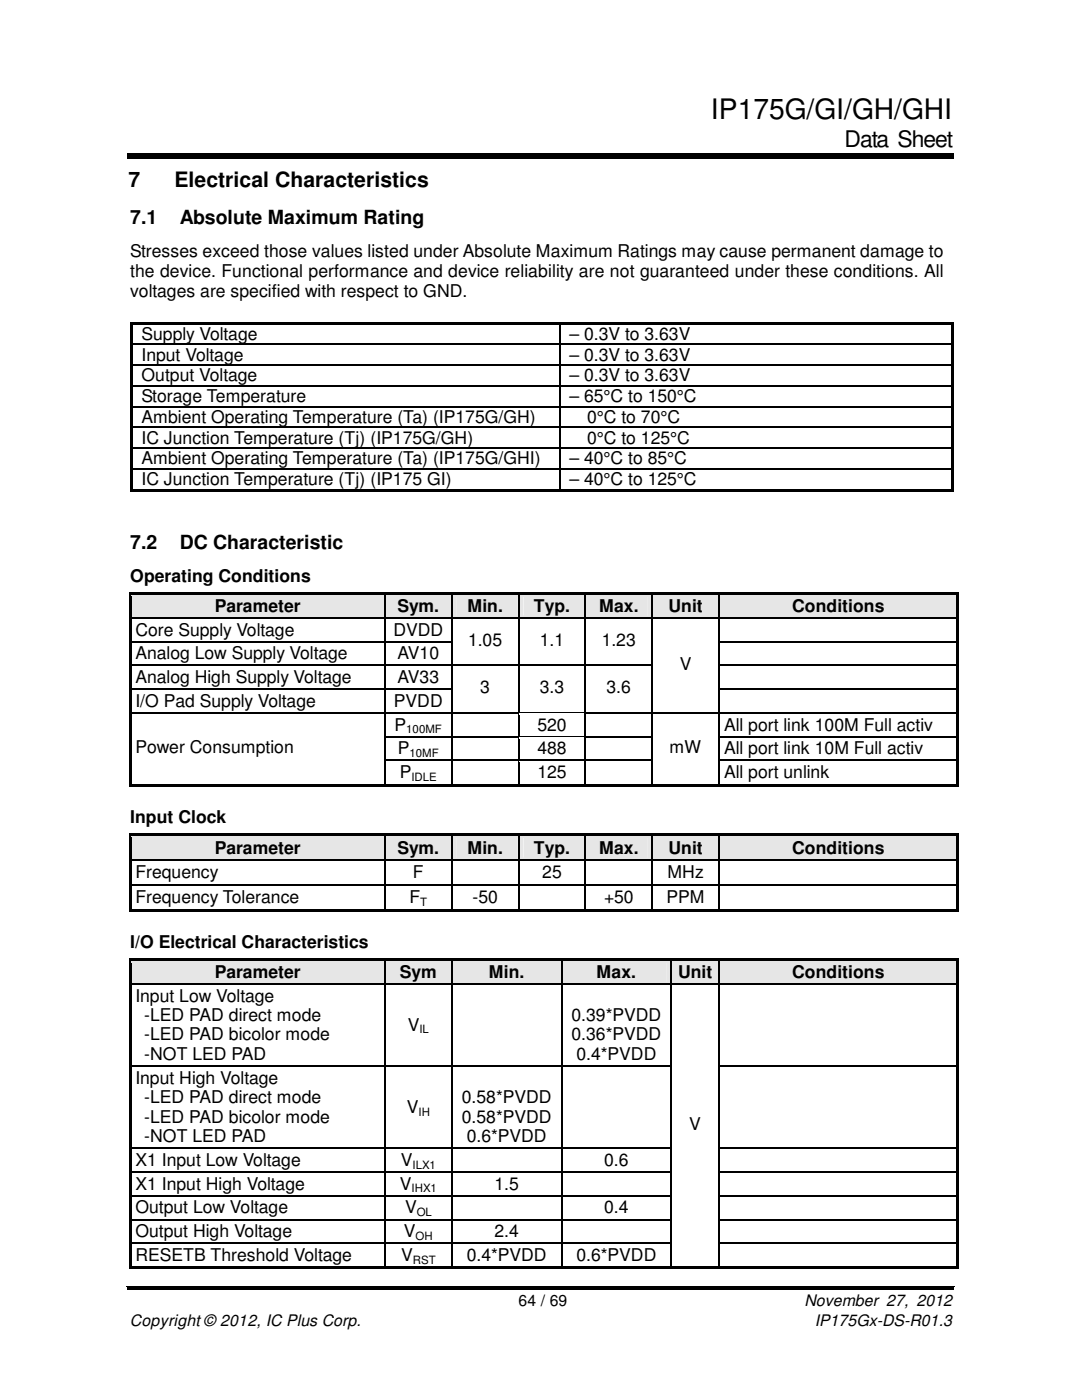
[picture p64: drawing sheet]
<svg xmlns="http://www.w3.org/2000/svg" width="216mm" height="279mm" viewBox="0 0 216 279" stroke-linecap="round" stroke-linejoin="round" font-family="sans-serif">
<defs><g id="words">
<text font-size="5.6" x="141.9" y="23.7">IP175G/GI/GH/GHI</text>
<text font-size="4.6" x="168.5" y="29.3">Data Sheet</text>
<g font-size="4.2">
<text x="25.7" y="37.3">7</text>
<text x="34.8" y="37.3">Electrical Characteristics</text>
</g>
<g font-size="3.9">
<text x="26" y="44.7">7.1</text>
<text x="35.9" y="44.7">Absolute Maximum Rating</text>
<text x="26" y="109.6">7.2</text>
<text x="35.9" y="109.6">DC Characteristic</text>
</g>
<g font-size="3.5">
<text x="26" y="51.2">Stresses exceed those values listed under Absolute Maximum Ratings may cause permanent damage to</text>
<text x="26" y="55.3">the device. Functional performance and device reliability are not guaranteed under these conditions. All</text>
<text x="26" y="59.4">voltages are specified with respect to GND.</text>
<text x="28.2" y="67.9">Supply Voltage</text>
<text x="28.2" y="72">Input Voltage</text>
<text x="113.6" y="72">– 0.3V to 3.63V</text>
<text x="113.6" y="67.9">– 0.3V to 3.63V</text>
<text x="28.2" y="76.1">Output Voltage</text>
<text x="113.6" y="76.1">– 0.3V to 3.63V</text>
<text x="28.2" y="80.3">Storage Temperature</text>
<text x="113.6" y="80.3">– 65°C to 150°C</text>
<text x="28.2" y="84.4">Ambient Operating Temperature (Ta) (IP175G/GH)</text>
<text x="28.2" y="88.5">IC Junction Temperature (Tj) (IP175G/GH)</text>
<text x="117.1" y="88.5">0°C to 125°C</text>
<text x="117.1" y="84.4">0°C to 70°C</text>
<text x="28.2" y="92.7">Ambient Operating Temperature (Ta) (IP175G/GHI)</text>
<text x="113.6" y="92.7">– 40°C to 85°C</text>
<text x="28.2" y="96.8">IC Junction Temperature (Tj) (IP175 GI)</text>
<text x="113.6" y="96.8">– 40°C to 125°C</text>
<text x="26" y="116.1">Operating Conditions</text>
<text x="42.8" y="122.1">Parameter</text>
<text x="79.3" y="122.1">Sym.</text>
<text x="93.3" y="122.1">Min.</text>
<text x="106.5" y="122.1">Typ.</text>
<text x="119.5" y="122.1">Max.</text>
<text x="133.4" y="122.1">Unit</text>
<text x="158.1" y="122.1">Conditions</text>
<text x="27" y="126.8">Core Supply Voltage</text>
<text x="27" y="131.6">Analog Low Supply Voltage</text>
<text x="78.5" y="126.8">DVDD</text>
<text x="79.3" y="131.6">AV10</text>
<text x="93.4" y="128.9">1.05</text>
<text x="107.7" y="128.9">1.1</text>
<text x="120.1" y="128.9">1.23</text>
<text x="27" y="136.3">Analog High Supply Voltage</text>
<text x="79.3" y="136.3">AV33</text>
<text x="135.6" y="133.6">V</text>
<text x="27" y="141.1">I/O Pad Supply Voltage</text>
<text x="78.6" y="141.1">PVDD</text>
<text x="95.8" y="138.4">3</text>
<text x="107.7" y="138.4">3.3</text>
<text x="121" y="138.4">3.6</text>
<text x="78.7" y="145.8">P</text>
<text x="107.2" y="145.8">520</text>
<text x="144.5" y="145.8">All port link 100M Full activ</text>
<text x="27" y="150.2">Power Consumption</text>
<text x="79.4" y="150.5">P</text>
<text x="79.8" y="155.3">P</text>
<text x="107.2" y="150.5">488</text>
<text x="107.2" y="155.3">125</text>
<text x="133.6" y="150.2">mW</text>
<text x="144.5" y="155.3">All port unlink</text>
<text x="144.5" y="150.5">All port link 10M Full activ</text>
<text x="26" y="164.2">Input Clock</text>
<text x="42.8" y="170.4">Parameter</text>
<text x="79.3" y="170.4">Sym.</text>
<text x="93.3" y="170.4">Min.</text>
<text x="106.5" y="170.4">Typ.</text>
<text x="119.5" y="170.4">Max.</text>
<text x="133.4" y="170.4">Unit</text>
<text x="158.1" y="170.4">Conditions</text>
<text x="27" y="175.3">Frequency</text>
<text x="82.4" y="175.3">F</text>
<text x="108.2" y="175.3">25</text>
<text x="133.2" y="175.3">MHz</text>
<text x="27" y="180.2">Frequency Tolerance</text>
<text x="81.7" y="180.2">F</text>
<text x="94.3" y="180.2">-50</text>
<text x="120.5" y="180.2">+50</text>
<text x="133" y="180.2">PPM</text>
<text x="26" y="189.1">I/O Electrical Characteristics</text>
<text x="42.8" y="195.2">Parameter</text>
<text x="79.8" y="195.2">Sym</text>
<text x="97.5" y="195.2">Min.</text>
<text x="119" y="195.2">Max.</text>
<text x="135.3" y="195.2">Unit</text>
<text x="158.1" y="195.2">Conditions</text>
<text x="27" y="199.9">Input Low Voltage</text>
<text x="28.8" y="203.8">-LED PAD direct mode</text>
<text x="114" y="203.8">0.39*PVDD</text>
<text x="28.8" y="207.6">-LED PAD bicolor mode</text>
<text x="81.4" y="205.7">V</text>
<text x="114" y="207.6">0.36*PVDD</text>
<text x="28.8" y="211.5">-NOT LED PAD</text>
<text x="115" y="211.5">0.4*PVDD</text>
<text x="27" y="216.3">Input High Voltage</text>
<text x="28.8" y="220.2">-LED PAD direct mode</text>
<text x="92.2" y="220.2">0.58*PVDD</text>
<text x="28.8" y="224.1">-LED PAD bicolor mode</text>
<text x="28.8" y="227.9">-NOT LED PAD</text>
<text x="81.2" y="222.1">V</text>
<text x="92.2" y="224.1">0.58*PVDD</text>
<text x="93.1" y="227.9">0.6*PVDD</text>
<text x="137.5" y="225.5">V</text>
<text x="27" y="232.7">X1 Input Low Voltage</text>
<text x="80" y="232.7">V</text>
<text x="120.6" y="232.7">0.6</text>
<text x="27" y="237.4">X1 Input High Voltage</text>
<text x="79.8" y="237.4">V</text>
<text x="98.7" y="237.4">1.5</text>
<text x="27" y="242.1">Output Low Voltage</text>
<text x="80.8" y="242.1">V</text>
<text x="120.6" y="242.1">0.4</text>
<text x="27" y="246.9">Output High Voltage</text>
<text x="27" y="251.7">RESETB Threshold Voltage</text>
<text x="80.1" y="251.7">V</text>
<text x="80.6" y="246.9">V</text>
<text x="93.1" y="251.7">0.4*PVDD</text>
<text x="98.7" y="246.9">2.4</text>
<text x="115" y="251.7">0.6*PVDD</text>
</g>
<g font-size="3.2">
<text x="160.5" y="260.7">November 27, 2012</text>
<text x="25.9" y="264.6">Copyright© 2012, IC Plus Corp.</text>
<text x="162.6" y="264.6">IP175Gx-DS-R01.3</text>
</g>
<text font-size="3.1" x="103.5" y="260.7">64 / 69</text>
<g font-size="2.3">
<text x="81.1" y="146.3">100MF</text>
<text x="81.7" y="151.1">10MF</text>
<text x="82.1" y="155.8">IDLE</text>
<text x="83.9" y="180.8">T</text>
<text x="83.7" y="206.2">IL</text>
<text x="83.5" y="222.6">IH</text>
<text x="82.3" y="233.2">ILX1</text>
<text x="82.1" y="238">IHX1</text>
<text x="83.1" y="242.7">OL</text>
<text x="82.9" y="247.5">OH</text>
<text x="82.4" y="252.2">RST</text>
</g>
</g></defs>
<g fill="#000">
<path d="M25.3 30.7h35.5v1.1h-35.5zM60.8 30.7h1v1.1h-1zM61.8 30.7h128.5v1.1h-128.5zM26.1 64.2h.5v.6h-.5zM26.1 64.2h.5v.5h-.5zM26.1 64.8h.5v3.8h-.5zM26.1 68.6h.5v.3h-.5zM26.1 68.9h.5v3.9h-.5zM26.1 72.8h.5v.2h-.5zM26.1 73h.5v3.9h-.5zM26.1 76.9h.5v.3h-.5zM26.6 64.2h85v.5h-85z"/>
<path d="M111.6 64.7l.2 .1zM111.6 64.2h.5v.5h-.5zM111.6 68.6h.2v.3h-.2zM111.6 72.8h.2v.2h-.2zM111.6 76.9h.2v.3h-.2zM112.1 64.2h77.7v.5h-77.7zM189.8 64.2h.5v.6h-.5zM189.8 64.2h.5v.5h-.5zM189.8 64.8h.5v3.8h-.5zM189.8 68.6h.5v.3h-.5zM189.8 68.9h.5v3.9h-.5zM189.8 72.8h.5v.2h-.5z"/>
<path d="M189.8 73h.5v3.9h-.5zM189.8 76.9h.5v.3h-.5zM26.1 77.2h.5v3.8h-.5zM26.1 81h.5v.3h-.5zM26.1 81.3h.5v3.9h-.5zM26.1 85.2h.5v.2h-.5zM26.1 85.4h.5v3.9h-.5zM26.1 89.3h.5v.3h-.5zM26.1 89.6h.5v3.9h-.5zM26.1 93.5h.5v.2h-.5zM26.1 93.7h.5v3.9h-.5zM26.1 97.6h.5v.5h-.5z"/>
<path d="M26.6 97.6h85v.5h-85zM111.6 81h.2v.3h-.2zM111.6 85.2h.2v.2h-.2zM111.6 89.3h.2v.3h-.2zM111.6 93.5h.2v.2h-.2zM111.6 97.6h.5v.5h-.5zM112.1 97.6h77.7v.5h-77.7zM189.8 77.2h.5v3.8h-.5zM189.8 81h.5v.3h-.5zM189.8 81.3h.5v3.9h-.5zM189.8 85.2h.5v.2h-.5zM189.8 85.4h.5v3.9h-.5z"/>
<path d="M189.8 89.3h.5v.3h-.5zM189.8 89.6h.5v3.9h-.5zM189.8 93.5h.5v.2h-.5zM189.8 93.7h.5v3.9h-.5zM189.8 97.6h.5v.5h-.5zM25.4 256.9h75.1v.5h-75.1zM100.5 256.6h.2v.2h-.2zM100.6 256.9h15.4v.5h-15.4zM116 256.6h.1v.2h-.1zM116 256.9h74.4v.5h-74.4z"/>
</g>
<path d="M25.3 256.7h75.2M100.7 256.7h15.3M116.1 256.7h74.3" fill="none" stroke="#000" stroke-width=".2"/>
<g fill="none" stroke="#000" stroke-width=".25">
<path d="M26.6 68.7h85M26.6 72.9h85M26.6 77h85M111.7 64.8v3.8M111.7 68.9v3.9M111.7 73v3.9M111.7 77.2v3.8M111.8 68.7h78M111.8 72.9h78M111.8 77h78M26.6 81.2h85M26.6 85.3h85"/>
<path d="M26.6 89.5h85M26.6 93.6h85M111.7 81.3v3.9M111.7 85.4v3.9M111.7 89.6v3.9M111.7 93.7v3.9M111.8 81.2h78M111.8 85.3h78M111.8 89.5h78M111.8 93.6h78"/>
</g>
<g fill="#e6e6e6">
<path d="M27 119h48.8v3.9h-48.8z"/>
<path d="M26.2 118.7h50.5v4.5h-50.5z"/>
<path d="M77.8 119h11.4v3.9h-11.4z"/>
<path d="M76.9 118.7h13.1v4.5h-13.1z"/>
<path d="M91.1 119h11.4v3.9h-11.4z"/>
<path d="M90.3 118.7h13v4.5h-13z"/>
<path d="M104.5 119h11.3v3.9h-11.3z"/>
<path d="M103.6 118.7h13.1v4.5h-13.1z"/>
<path d="M117.8 119h11.4v3.9h-11.4z"/>
<path d="M116.9 118.7h13.1v4.5h-13.1z"/>
<path d="M131.1 119h11.4v3.9h-11.4z"/>
<path d="M130.3 118.7h13v4.5h-13z"/>
<path d="M144.5 119h45.6v3.9h-45.6z"/>
<path d="M143.6 118.7h47.2v4.5h-47.2z"/>
</g>
<path d="M25.7 118.2h.5v.8h-.5zM25.7 118.2h.5v.5h-.5zM26.2 118.2h50.5v.5h-50.5z" fill="#000"/>
<path d="M26.2 118.9h50.5" fill="none" stroke="#e6e6e6" stroke-width=".34"/>
<path d="M76.9 118.7h.3v.3h-.3z" fill="#e6e6e6"/>
<path d="M76.7 118.7h.2v.3h-.2zM76.7 118.2h.5v.5h-.5zM77.2 118.2h12.8v.5h-12.8z" fill="#000"/>
<path d="M77.2 118.9h12.8" fill="none" stroke="#e6e6e6" stroke-width=".34"/>
<path d="M90.3 118.7h.2v.3h-.2z" fill="#e6e6e6"/>
<path d="M90 118.7h.3v.3h-.3zM90 118.2h.5v.5h-.5zM90.5 118.2h12.8v.5h-12.8z" fill="#000"/>
<path d="M90.5 118.9h12.8" fill="none" stroke="#e6e6e6" stroke-width=".34"/>
<path d="M103.6 118.7h.2v.3h-.2z" fill="#e6e6e6"/>
<path d="M103.3 118.7h.3v.3h-.3zM103.3 118.2h.5v.5h-.5zM103.8 118.2h12.9v.5h-12.9z" fill="#000"/>
<path d="M103.8 118.9h12.9" fill="none" stroke="#e6e6e6" stroke-width=".34"/>
<path d="M116.9 118.7h.3v.3h-.3z" fill="#e6e6e6"/>
<path d="M116.7 118.7h.2v.3h-.2zM116.7 118.2h.5v.5h-.5zM117.2 118.2h12.8v.5h-12.8z" fill="#000"/>
<path d="M117.2 118.9h12.8" fill="none" stroke="#e6e6e6" stroke-width=".34"/>
<path d="M130.3 118.7h.2v.3h-.2z" fill="#e6e6e6"/>
<path d="M130 118.7h.3v.3h-.3zM130 118.2h.5v.5h-.5zM130.5 118.2h12.8v.5h-12.8z" fill="#000"/>
<path d="M130.5 118.9h12.8" fill="none" stroke="#e6e6e6" stroke-width=".34"/>
<path d="M143.6 118.7h.2v.3h-.2z" fill="#e6e6e6"/>
<g fill="#000">
<path d="M143.3 118.7h.3v.3h-.3zM143.3 118.2h.5v.5h-.5zM143.8 118.2h47v.5h-47zM190.8 118.2h.5v.8h-.5zM190.8 118.2h.5v.5h-.5zM25.7 119h.5v4.2h-.5zM25.7 123.2h.5v.5h-.5zM25.7 123.7h.5v4.2h-.5zM25.7 127.9h.5v.6h-.5zM25.7 128.5h.5v4.2h-.5zM25.7 132.7h.5v.5h-.5zM25.7 133.2h.5v4.2h-.5z"/>
<path d="M25.7 137.4h.5v.6h-.5zM76.7 123.2h.2v.5h-.2zM76.7 127.9h.2v.6h-.2zM76.7 132.7h.2v.5h-.2zM76.7 137.4h.2v.6h-.2zM90 123.2h.3v.5h-.3zM90 127.9h.3v.6h-.3zM90 132.7h.3v.5h-.3zM90 137.4h.3v.6h-.3zM103.3 123.2h.3v.5h-.3zM103.3 127.9h.3v.6h-.3zM103.3 132.7h.3v.5h-.3z"/>
<path d="M103.3 137.4h.3v.6h-.3zM116.7 123.2h.2v.5h-.2zM116.7 127.9h.2v.6h-.2zM116.7 132.7h.2v.5h-.2zM116.7 137.4h.2v.6h-.2zM130 123.2h.3v.5h-.3zM130 127.9h.3v.6h-.3zM130 132.7h.3v.5h-.3zM130 137.4h.3v.6h-.3zM143.3 123.2h.3v.5h-.3zM143.3 127.9h.3v.6h-.3zM143.3 132.7h.3v.5h-.3z"/>
<path d="M143.3 137.4h.3v.6h-.3zM190.8 119h.5v4.2h-.5zM190.8 123.2h.5v.5h-.5zM190.8 123.7h.5v4.2h-.5zM190.8 127.9h.5v.6h-.5zM190.8 128.5h.5v4.2h-.5zM190.8 132.7h.5v.5h-.5zM190.8 133.2h.5v4.2h-.5zM190.8 137.4h.5v.6h-.5zM25.7 138h.5v4.2h-.5zM190.8 138h.5v4.2h-.5z"/>
</g>
<path d="M143.8 118.9h47" fill="none" stroke="#e6e6e6" stroke-width=".34"/>
<g fill="none" stroke="#000" stroke-width=".25">
<path d="M76.8 119v4.2M90.1 119v4.2M103.5 119v4.2M116.8 119v4.2M130.1 119v4.2M143.5 119v4.2M26.2 123.3h50.5M26.2 128.1h50.5M26.2 132.8h50.5M26.2 137.5h50.5M76.8 123.7v4.2M76.8 128.5v4.2"/>
<path d="M76.8 133.2v4.2M76.8 138v4.2M76.9 123.3h13.1M76.9 128.1h13.1M76.9 132.8h13.1M76.9 137.5h13.1M90.1 123.7v4.2M90.1 128.5v4.2M90.1 133.2v4.2M90.1 138v4.2M90.3 123.3h13M90.3 132.8h13"/>
<path d="M103.5 123.7v4.2M103.5 128.5v4.2M103.5 133.2v4.2M103.5 138v4.2M103.6 123.3h13.1M103.6 132.8h13.1M116.8 123.7v4.2M116.8 128.5v4.2M116.8 133.2v4.2M116.8 138v4.2M116.9 123.3h13.1M116.9 132.8h13.1"/>
<path d="M130.1 123.7v4.2M130.1 128.5v4.2M130.1 133.2v4.2M130.1 138v4.2M130.3 123.3h13M143.5 123.7v4.2M143.5 128.5v4.2M143.5 133.2v4.2M143.5 138v4.2M143.6 123.3h47.2M143.6 128.1h47.2M143.6 132.8h47.2"/>
<path d="M143.6 137.5h47.2"/>
</g>
<g fill="#fff">
<path d="M104.5 142.7h11.3v3.9h-11.3z"/>
<path d="M103.6 142.4h13.1v4.5h-13.1z"/>
</g>
<path d="M25.7 142.2h.5v.5h-.5zM76.7 142.2h.2v.5h-.2zM90 142.2h.3v.5h-.3zM103.3 142.2h.3v.5h-.3z" fill="#000"/>
<path d="M26.2 142.3h50.5M76.9 142.3h13.1M90.3 142.3h13M103.6 142.3h13.1" fill="none" stroke="#000" stroke-width=".25"/>
<path d="M103.6 142.4h13.1v.3h-13.1z" fill="#fff"/>
<path d="M25.7 142.7h.5v4.2h-.5zM116.7 142.2h.2v.5h-.2zM130 142.2h.3v.5h-.3zM143.3 142.2h.3v.5h-.3zM190.8 142.2h.5v.5h-.5zM190.8 142.7h.5v4.2h-.5z" fill="#000"/>
<path d="M76.8 142.7v4.2M90.1 142.7v4.2M103.5 142.7v4.2M116.8 142.7v4.2M116.9 142.3h13.1M130.1 142.7v4.2M130.3 142.3h13M143.5 142.7v4.2M143.6 142.3h47.2" fill="none" stroke="#000" stroke-width=".25"/>
<g fill="#fff">
<path d="M104.5 147.4h11.3v3.9h-11.3z"/>
<path d="M103.6 147.2h13.1v4.4h-13.1z"/>
</g>
<path d="M25.7 146.9h.5v.5h-.5zM76.7 146.9h.2v.5h-.2zM90 146.9h.3v.5h-.3zM103.3 146.9h.3v.5h-.3z" fill="#000"/>
<path d="M76.9 147h13.1M90.3 147h13M103.6 147h13.1" fill="none" stroke="#000" stroke-width=".25"/>
<path d="M103.6 147.2h13.1v.2h-13.1z" fill="#fff"/>
<path d="M25.7 147.4h.5v4.2h-.5zM116.7 146.9h.2v.5h-.2zM130 146.9h.3v.5h-.3zM143.3 146.9h.3v.5h-.3zM190.8 146.9h.5v.5h-.5zM190.8 147.4h.5v4.2h-.5z" fill="#000"/>
<path d="M76.8 147.4v4.2M90.1 147.4v4.2M103.5 147.4v4.2M116.8 147.4v4.2M116.9 147h13.1M130.1 147.4v4.2M143.5 147.4v4.2M143.6 147h47.2" fill="none" stroke="#000" stroke-width=".25"/>
<g fill="#fff">
<path d="M104.5 152.2h11.3v3.9h-11.3z"/>
<path d="M103.6 151.9h13.1v4.5h-13.1z"/>
</g>
<path d="M25.7 151.6h.5v.6h-.5zM76.7 151.6h.2v.6h-.2zM90 151.6h.3v.6h-.3zM103.3 151.6h.3v.6h-.3z" fill="#000"/>
<path d="M76.9 151.8h13.1M90.3 151.8h13M103.6 151.8h13.1" fill="none" stroke="#000" stroke-width=".25"/>
<path d="M103.6 151.9h13.1v.3h-13.1z" fill="#fff"/>
<g fill="#000">
<path d="M25.7 152.2h.5v4.2h-.5zM25.7 156.4h.5v.5h-.5zM26.2 156.4h50.5v.5h-50.5zM76.7 156.4h.5v.5h-.5zM77.2 156.4h12.8v.5h-12.8zM90 156.4h.5v.5h-.5zM90.5 156.4h12.8v.5h-12.8zM103.3 156.4h.5v.5h-.5zM103.8 156.4h12.9v.5h-12.9zM116.7 151.6h.2v.6h-.2zM116.7 156.4h.5v.5h-.5zM117.2 156.4h12.8v.5h-12.8z"/>
<path d="M130 151.6h.3v.6h-.3zM130 156.4h.5v.5h-.5zM130.5 156.4h12.8v.5h-12.8zM143.3 151.6h.3v.6h-.3zM143.3 156.4h.5v.5h-.5zM143.8 156.4h47v.5h-47zM190.8 151.6h.5v.6h-.5zM190.8 152.2h.5v4.2h-.5zM190.8 156.4h.5v.5h-.5z"/>
</g>
<path d="M76.8 152.2v4.2M90.1 152.2v4.2M103.5 152.2v4.2M116.8 152.2v4.2M116.9 151.8h13.1M130.1 152.2v4.2M143.5 152.2v4.2M143.6 151.8h47.2" fill="none" stroke="#000" stroke-width=".25"/>
<g fill="#e6e6e6">
<path d="M27 167.2h48.8v4h-48.8z"/>
<path d="M26.2 166.8h50.5v4.7h-50.5z"/>
<path d="M77.8 167.2h11.4v4h-11.4z"/>
<path d="M76.9 166.8h13.1v4.7h-13.1z"/>
<path d="M91.1 167.2h11.4v4h-11.4z"/>
<path d="M90.3 166.8h13v4.7h-13z"/>
<path d="M104.5 167.2h11.3v4h-11.3z"/>
<path d="M103.6 166.8h13.1v4.7h-13.1z"/>
<path d="M117.8 167.2h11.4v4h-11.4z"/>
<path d="M116.9 166.8h13.1v4.7h-13.1z"/>
<path d="M131.1 167.2h11.4v4h-11.4z"/>
<path d="M130.3 166.8h13v4.7h-13z"/>
<path d="M144.5 167.2h45.6v4h-45.6z"/>
<path d="M143.6 166.8h47.2v4.7h-47.2z"/>
</g>
<path d="M25.7 166.3h.5v.9h-.5zM25.7 166.3h.5v.5h-.5zM26.2 166.3h50.5v.5h-50.5z" fill="#000"/>
<path d="M26.2 167h50.5" fill="none" stroke="#e6e6e6" stroke-width=".34"/>
<path d="M76.9 166.8h.3v.4h-.3z" fill="#e6e6e6"/>
<path d="M76.7 166.8h.2v.4h-.2zM76.7 166.3h.5v.5h-.5zM77.2 166.3h12.8v.5h-12.8z" fill="#000"/>
<path d="M77.2 167h12.8" fill="none" stroke="#e6e6e6" stroke-width=".34"/>
<path d="M90.3 166.8h.2v.4h-.2z" fill="#e6e6e6"/>
<path d="M90 166.8h.3v.4h-.3zM90 166.3h.5v.5h-.5zM90.5 166.3h12.8v.5h-12.8z" fill="#000"/>
<path d="M90.5 167h12.8" fill="none" stroke="#e6e6e6" stroke-width=".34"/>
<path d="M103.6 166.8h.2v.4h-.2z" fill="#e6e6e6"/>
<path d="M103.3 166.8h.3v.4h-.3zM103.3 166.3h.5v.5h-.5zM103.8 166.3h12.9v.5h-12.9z" fill="#000"/>
<path d="M103.8 167h12.9" fill="none" stroke="#e6e6e6" stroke-width=".34"/>
<path d="M116.9 166.8h.3v.4h-.3z" fill="#e6e6e6"/>
<path d="M116.7 166.8h.2v.4h-.2zM116.7 166.3h.5v.5h-.5zM117.2 166.3h12.8v.5h-12.8z" fill="#000"/>
<path d="M117.2 167h12.8" fill="none" stroke="#e6e6e6" stroke-width=".34"/>
<path d="M130.3 166.8h.2v.4h-.2z" fill="#e6e6e6"/>
<path d="M130 166.8h.3v.4h-.3zM130 166.3h.5v.5h-.5zM130.5 166.3h12.8v.5h-12.8z" fill="#000"/>
<path d="M130.5 167h12.8" fill="none" stroke="#e6e6e6" stroke-width=".34"/>
<path d="M143.6 166.8h.2v.4h-.2z" fill="#e6e6e6"/>
<g fill="#000">
<path d="M25.7 167.2h.5v4.3h-.5zM25.7 171.5h.5v.5h-.5zM25.7 172h.5v4.4h-.5zM25.7 176.4h.5v.6h-.5zM76.7 171.5h.2v.5h-.2zM76.7 176.4h.2v.6h-.2zM90 171.5h.3v.5h-.3zM90 176.4h.3v.6h-.3zM103.3 171.5h.3v.5h-.3zM103.3 176.4h.3v.6h-.3zM116.7 171.5h.2v.5h-.2zM116.7 176.4h.2v.6h-.2z"/>
<path d="M130 171.5h.3v.5h-.3zM130 176.4h.3v.6h-.3zM143.3 166.8h.3v.4h-.3zM143.3 166.3h.5v.5h-.5zM143.3 171.5h.3v.5h-.3zM143.3 176.4h.3v.6h-.3zM143.8 166.3h47v.5h-47zM190.8 166.3h.5v.9h-.5zM190.8 166.3h.5v.5h-.5zM190.8 167.2h.5v4.3h-.5zM190.8 171.5h.5v.5h-.5zM190.8 172h.5v4.4h-.5z"/>
<path d="M190.8 176.4h.5v.6h-.5zM25.7 177h.5v4.4h-.5zM25.7 181.4h.5v.5h-.5zM26.2 181.4h50.5v.5h-50.5zM76.7 181.4h.5v.5h-.5zM77.2 181.4h12.8v.5h-12.8zM90 181.4h.5v.5h-.5zM90.5 181.4h12.8v.5h-12.8zM103.3 181.4h.5v.5h-.5zM103.8 181.4h12.9v.5h-12.9zM116.7 181.4h.5v.5h-.5zM117.2 181.4h12.8v.5h-12.8z"/>
<path d="M130 181.4h.5v.5h-.5zM130.5 181.4h12.8v.5h-12.8zM143.3 181.4h.5v.5h-.5zM143.8 181.4h47v.5h-47zM190.8 177h.5v4.4h-.5zM190.8 181.4h.5v.5h-.5z"/>
</g>
<path d="M143.8 167h47" fill="none" stroke="#e6e6e6" stroke-width=".34"/>
<g fill="none" stroke="#000" stroke-width=".25">
<path d="M26.2 171.6h50.5M26.2 176.5h50.5M76.8 167.2v4.3M76.8 172v4.4M76.8 177v4.4M76.9 171.6h13.1M76.9 176.5h13.1M90.1 167.2v4.3M90.1 172v4.4M90.1 177v4.4M90.3 171.6h13M90.3 176.5h13"/>
<path d="M103.5 167.2v4.3M103.5 172v4.4M103.5 177v4.4M103.6 171.6h13.1M103.6 176.5h13.1M116.8 167.2v4.3M116.8 172v4.4M116.8 177v4.4M116.9 171.6h13.1M116.9 176.5h13.1M130.1 167.2v4.3M130.1 172v4.4"/>
<path d="M130.1 177v4.4M130.3 171.6h13M130.3 176.5h13M143.5 167.2v4.3M143.5 172v4.4M143.5 177v4.4M143.6 171.6h47.2M143.6 176.5h47.2"/>
</g>
<g fill="#e6e6e6">
<path d="M27 192.1h48.8v3.9h-48.8z"/>
<path d="M26.2 191.8h50.5v4.5h-50.5z"/>
<path d="M77.8 192.1h11.4v3.9h-11.4z"/>
<path d="M76.9 191.8h13.2v4.5h-13.2z"/>
<path d="M91.2 192.1h19.8v3.9h-19.8z"/>
<path d="M90.3 191.8h21.6v4.5h-21.6z"/>
<path d="M113.1 192.1h19.8v3.9h-19.8z"/>
<path d="M112.2 191.8h21.6v4.5h-21.6z"/>
<path d="M135 192.1h7.5v3.9h-7.5z"/>
<path d="M134.1 191.8h9.2v4.5h-9.2z"/>
<path d="M144.5 192.1h45.6v3.9h-45.6z"/>
<path d="M143.6 191.8h47.2v4.5h-47.2z"/>
</g>
<path d="M25.7 191.3h.5v.8h-.5zM25.7 191.3h.5v.5h-.5zM26.2 191.3h50.5v.5h-50.5z" fill="#000"/>
<path d="M26.2 191.9h50.5" fill="none" stroke="#e6e6e6" stroke-width=".34"/>
<path d="M76.9 191.8h.3v.3h-.3z" fill="#e6e6e6"/>
<path d="M76.7 191.8h.2v.3h-.2zM76.7 191.3h.5v.5h-.5zM77.2 191.3h12.9v.5h-12.9z" fill="#000"/>
<path d="M77.2 191.9h12.9" fill="none" stroke="#e6e6e6" stroke-width=".34"/>
<path d="M90.3 191.8h.3v.3h-.3z" fill="#e6e6e6"/>
<path d="M90.1 191.8h.2v.3h-.2zM90.1 191.3h.5v.5h-.5zM90.6 191.3h21.3v.5h-21.3z" fill="#000"/>
<path d="M90.6 191.9h21.3" fill="none" stroke="#e6e6e6" stroke-width=".34"/>
<path d="M112.2 191.8h.2v.3h-.2z" fill="#e6e6e6"/>
<path d="M111.9 191.8h.3v.3h-.3zM111.9 191.3h.5v.5h-.5zM112.4 191.3h21.4v.5h-21.4z" fill="#000"/>
<path d="M112.4 191.9h21.4" fill="none" stroke="#e6e6e6" stroke-width=".34"/>
<path d="M134.1 191.8h.2v.3h-.2z" fill="#e6e6e6"/>
<path d="M133.8 191.8h.3v.3h-.3zM133.8 191.3h.5v.5h-.5zM134.3 191.3h9v.5h-9z" fill="#000"/>
<path d="M134.3 191.9h9" fill="none" stroke="#e6e6e6" stroke-width=".34"/>
<path d="M143.6 191.8h.2v.3h-.2z" fill="#e6e6e6"/>
<g fill="#000">
<path d="M25.7 192.1h.5v4.2h-.5zM25.7 196.3h.5v.5h-.5zM76.7 196.3h.2v.5h-.2zM90.1 196.3h.2v.5h-.2zM111.9 196.3h.3v.5h-.3zM133.8 196.3h.3v.5h-.3zM143.3 191.8h.3v.3h-.3zM143.3 191.3h.5v.5h-.5zM143.3 196.3h.3v.5h-.3zM143.8 191.3h47v.5h-47zM190.8 191.3h.5v.8h-.5zM190.8 191.3h.5v.5h-.5z"/>
<path d="M190.8 192.1h.5v4.2h-.5zM190.8 196.3h.5v.5h-.5zM25.7 196.8h.5v15.8h-.5zM25.7 212.6h.5v.6h-.5zM76.7 212.6h.2v.6h-.2zM90.1 212.6h.2v.6h-.2zM111.9 212.6h.3v.6h-.3zM133.8 212.6h.3v.6h-.3zM143.3 212.6h.3v.6h-.3zM190.8 196.8h.5v15.8h-.5zM190.8 212.6h.5v.6h-.5zM25.7 213.2h.5v15.8h-.5z"/>
<path d="M25.7 229h.5v.6h-.5zM25.7 229.6h.5v4.2h-.5zM25.7 233.8h.5v.5h-.5zM25.7 234.3h.5v4.2h-.5zM25.7 238.5h.5v.6h-.5zM76.7 229h.2v.6h-.2zM76.7 233.8h.2v.5h-.2zM76.7 238.5h.2v.6h-.2zM90.1 229h.2v.6h-.2zM90.1 233.8h.2v.5h-.2zM90.1 238.5h.2v.6h-.2zM111.9 229h.3v.6h-.3z"/>
<path d="M111.9 233.8h.3v.5h-.3zM111.9 238.5h.3v.6h-.3zM133.8 229h.3v.6h-.3zM133.8 233.8h.3v.5h-.3zM133.8 238.5h.3v.6h-.3zM143.3 229h.3v.6h-.3zM143.3 233.8h.3v.5h-.3zM143.3 238.5h.3v.6h-.3zM190.8 213.2h.5v15.8h-.5zM190.8 229h.5v.6h-.5zM190.8 229.6h.5v4.2h-.5zM190.8 233.8h.5v.5h-.5z"/>
<path d="M190.8 234.3h.5v4.2h-.5zM190.8 238.5h.5v.6h-.5zM25.7 239.1h.5v4.2h-.5zM25.7 243.3h.5v.5h-.5zM25.7 243.8h.5v4.2h-.5zM25.7 248h.5v.6h-.5zM25.7 248.6h.5v4.2h-.5zM25.7 252.8h.5v.5h-.5zM26.2 252.8h50.5v.5h-50.5zM76.7 243.3h.2v.5h-.2zM76.7 248h.2v.6h-.2zM76.7 252.8h.5v.5h-.5z"/>
<path d="M77.2 252.8h12.9v.5h-12.9zM90.1 243.3h.2v.5h-.2zM90.1 248h.2v.6h-.2zM90.1 252.8h.5v.5h-.5zM90.6 252.8h21.3v.5h-21.3zM111.9 243.3h.3v.5h-.3zM111.9 248h.3v.6h-.3zM111.9 252.8h.5v.5h-.5zM112.4 252.8h21.4v.5h-21.4zM133.8 243.3h.3v.5h-.3zM133.8 248h.3v.6h-.3zM133.8 252.8h.5v.5h-.5z"/>
<path d="M134.3 252.8h9v.5h-9zM143.3 243.3h.3v.5h-.3zM143.3 248h.3v.6h-.3zM143.3 252.8h.5v.5h-.5zM143.8 252.8h47v.5h-47zM190.8 239.1h.5v4.2h-.5zM190.8 243.3h.5v.5h-.5zM190.8 243.8h.5v4.2h-.5zM190.8 248h.5v.6h-.5zM190.8 248.6h.5v4.2h-.5zM190.8 252.8h.5v.5h-.5z"/>
</g>
<path d="M143.8 191.9h47" fill="none" stroke="#e6e6e6" stroke-width=".34"/>
<g fill="none" stroke="#000" stroke-width=".25">
<path d="M26.2 196.4h50.5M76.8 192.1v4.2M76.8 196.8v15.8M76.9 196.4h13.2M90.2 192.1v4.2M90.2 196.8v15.8M90.3 196.4h21.6M112.1 192.1v4.2M112.1 196.8v15.8M112.2 196.4h21.6M133.9 192.1v4.2M133.9 196.8v15.8"/>
<path d="M134.1 196.4h9.2M143.5 192.1v4.2M143.5 196.8v15.8M143.6 196.4h47.2M26.2 212.8h50.5M76.8 213.2v15.8M76.9 212.8h13.2M90.2 213.2v15.8M90.3 212.8h21.6M112.1 213.2v15.8M112.2 212.8h21.6M133.9 213.2v15.8"/>
<path d="M143.5 213.2v15.8M143.6 212.8h47.2M26.2 229.2h50.5M26.2 233.9h50.5M26.2 238.6h50.5M76.8 229.6v4.2M76.8 234.3v4.2M76.8 239.1v4.2M76.9 229.2h13.2M76.9 233.9h13.2M76.9 238.6h13.2M90.2 229.6v4.2"/>
<path d="M90.2 234.3v4.2M90.2 239.1v4.2M90.3 229.2h21.6M90.3 233.9h21.6M90.3 238.6h21.6M112.1 229.6v4.2M112.1 234.3v4.2M112.1 239.1v4.2M112.2 229.2h21.6M112.2 233.9h21.6M112.2 238.6h21.6M133.9 229.6v4.2"/>
<path d="M133.9 234.3v4.2M133.9 239.1v4.2M143.5 229.6v4.2M143.5 234.3v4.2M143.5 239.1v4.2M143.6 229.2h47.2M143.6 233.9h47.2M143.6 238.6h47.2M26.2 243.4h50.5M26.2 248.2h50.5M76.8 243.8v4.2M76.8 248.6v4.2"/>
<path d="M76.9 243.4h13.2M76.9 248.2h13.2M90.2 243.8v4.2M90.2 248.6v4.2M90.3 243.4h21.6M90.3 248.2h21.6M112.1 243.8v4.2M112.1 248.6v4.2M112.2 243.4h21.6M112.2 248.2h21.6M133.9 243.8v4.2M133.9 248.6v4.2"/>
<path d="M143.5 243.8v4.2M143.5 248.6v4.2M143.6 243.4h47.2M143.6 248.2h47.2"/>
</g>
<use href="#words"/>
</svg>
